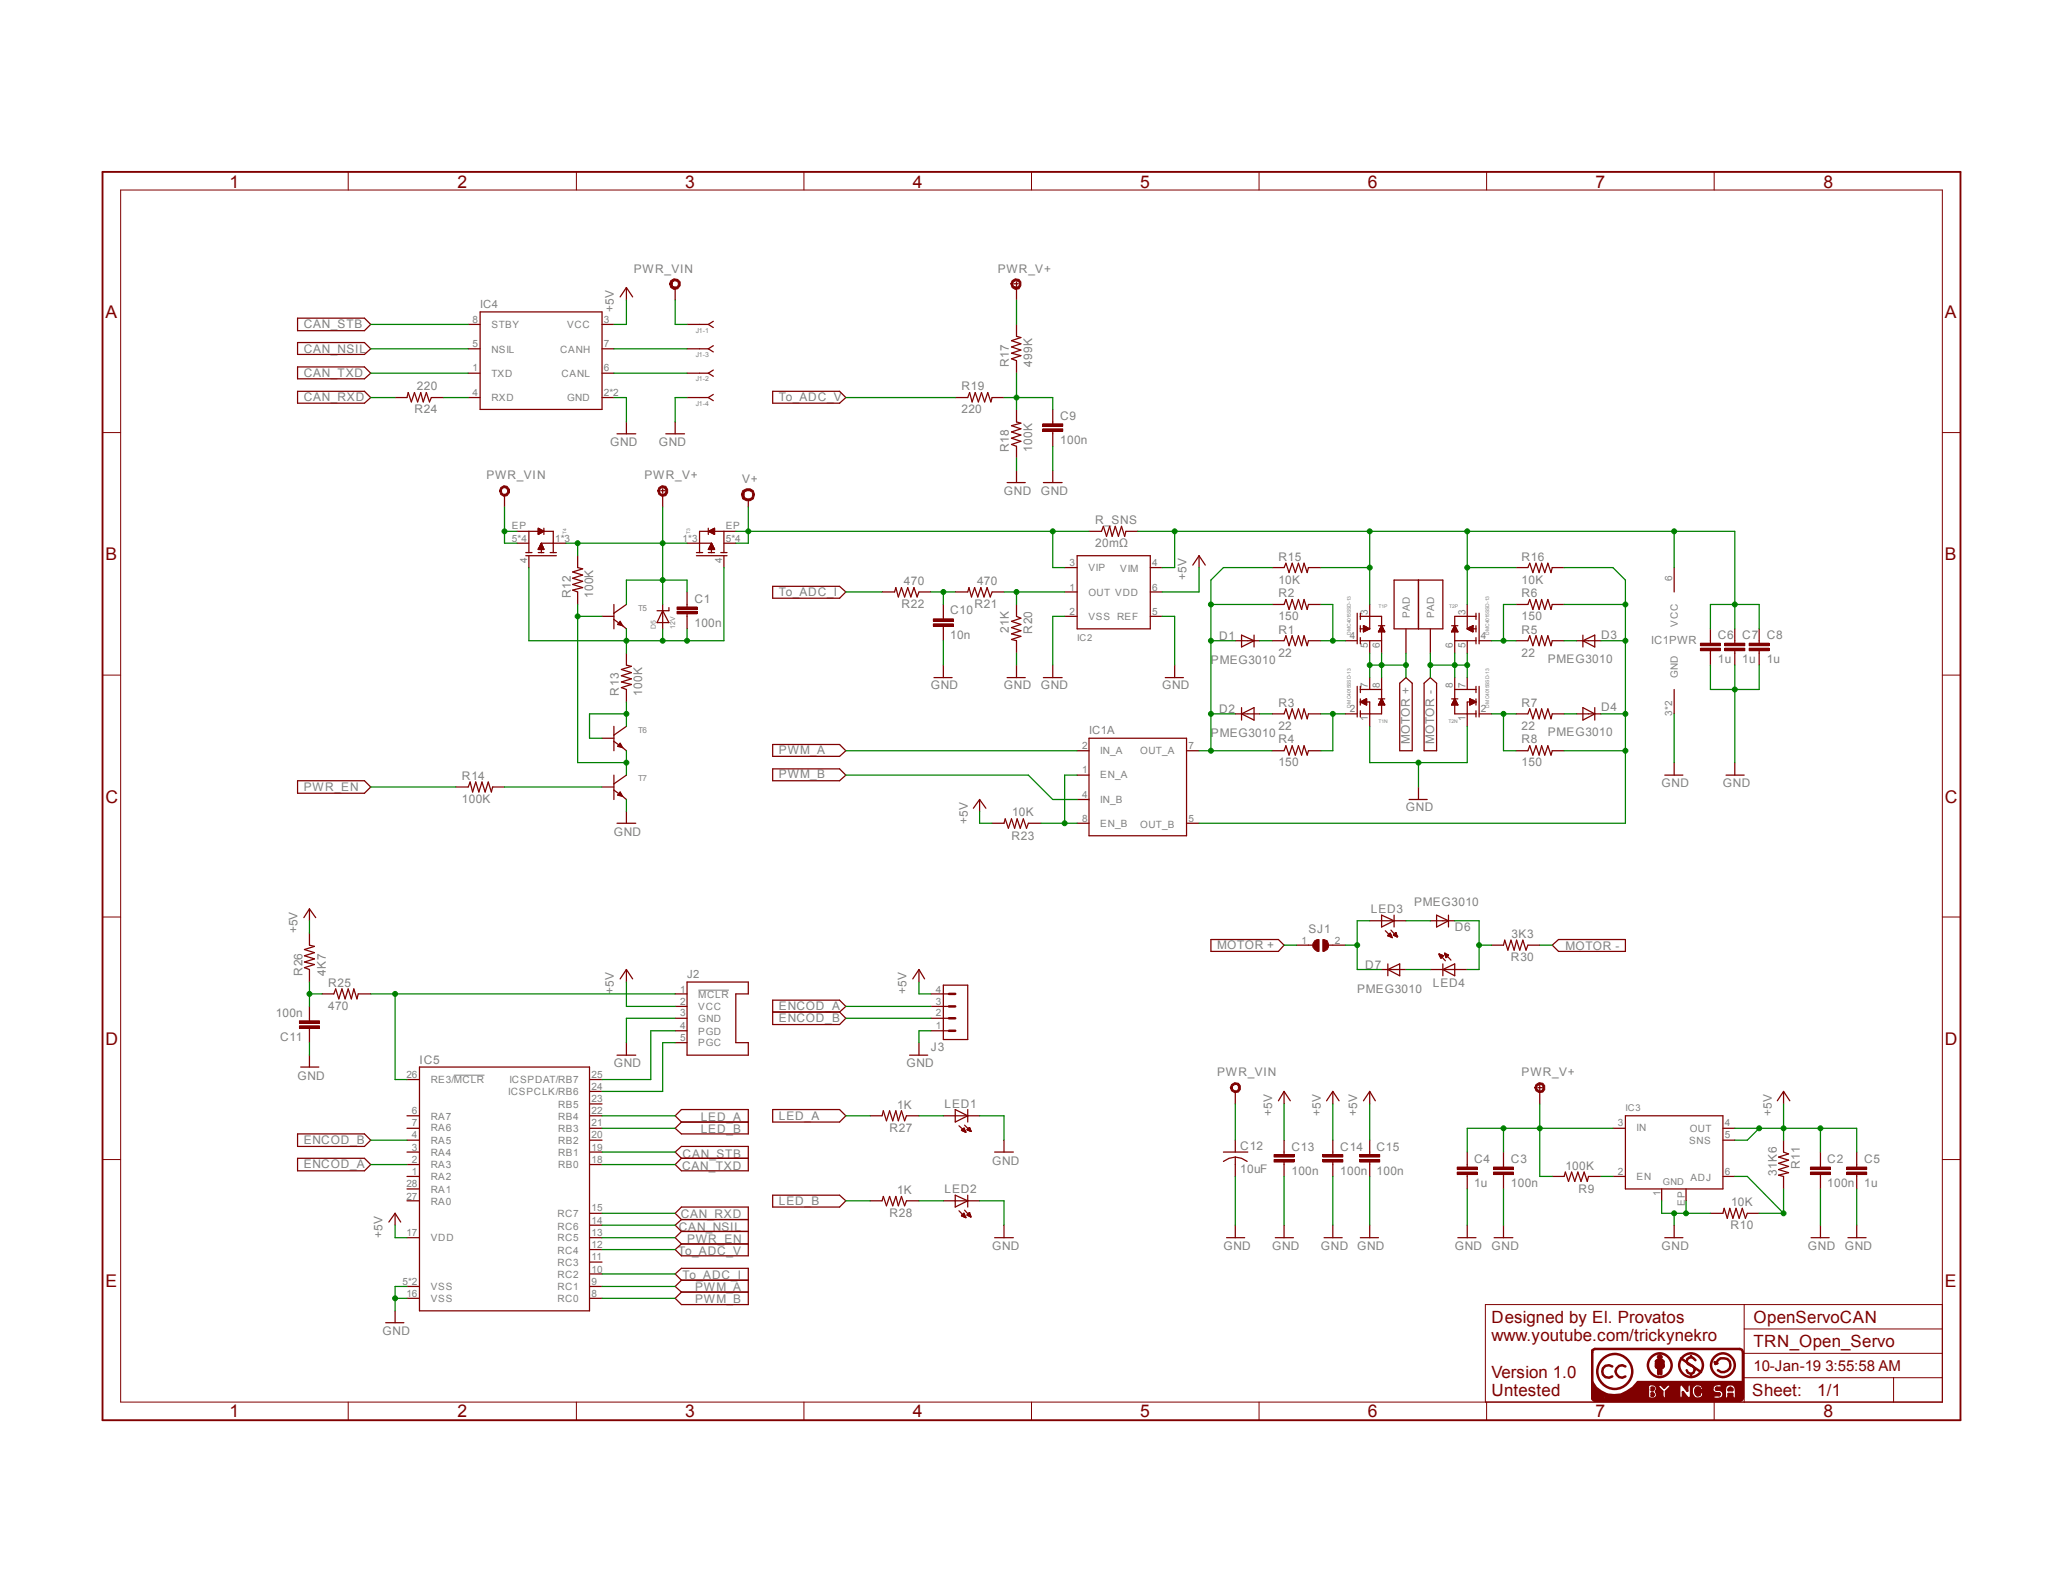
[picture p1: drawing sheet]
<svg xmlns="http://www.w3.org/2000/svg" width="279mm" height="216mm" viewBox="0 0 279 216" stroke-linecap="round" stroke-linejoin="round" font-family="sans-serif">
<defs><g id="words">
<g font-size="2.4" fill="#800000">
<text x="31.1" y="25.4">1</text>
<text x="62" y="25.4">2</text>
<text x="92.8" y="25.4">3</text>
<text x="123.6" y="25.4">4</text>
<text x="154.4" y="25.4">5</text>
<text x="185.3" y="25.4">6</text>
<text x="216.1" y="25.4">7</text>
<text x="247" y="25.4">8</text>
<text x="14.3" y="43">A</text>
<text x="263.4" y="43">A</text>
<text x="14.3" y="75.9">B</text>
<text x="263.4" y="75.9">B</text>
<text x="14.3" y="108.7">C</text>
<text x="263.4" y="108.7">C</text>
<text x="14.3" y="141.5">D</text>
<text x="263.4" y="141.5">D</text>
<text x="14.3" y="174.3">E</text>
<text x="263.4" y="174.3">E</text>
<text x="31.1" y="191.9">1</text>
<text x="62" y="191.9">2</text>
<text x="92.8" y="191.9">3</text>
<text x="123.6" y="191.9">4</text>
<text x="154.4" y="191.9">5</text>
<text x="185.3" y="191.9">6</text>
<text x="216.1" y="191.9">7</text>
<text x="247" y="191.9">8</text>
</g>
<g font-size="2.3" fill="#800000">
<text x="202" y="179.2">Designed by El. Provatos</text>
<text x="237.5" y="179.2">OpenServoCAN</text>
<text x="202" y="181.6">www.youtube.com/trickynekro</text>
<text x="237.5" y="182.5">TRN_Open_Servo</text>
<text x="202" y="186.6">Version 1.0</text>
<text x="202" y="189.1">Untested</text>
<text x="237.3" y="189.1">Sheet:</text>
<text x="246.1" y="189.1">1/1</text>
</g>
<text font-size="2" fill="#800000" x="237.5" y="185.8">10-Jan-19 3:55:58 AM</text>
<g font-size="1.6" fill="#808080">
<text x="85.9" y="36.9">PWR_VIN</text>
<text x="135.1" y="36.9">PWR_V+</text>
<text x="41.1" y="47.8">CAN_NSIL</text>
<text x="41.1" y="44.5">CAN_STB</text>
<text x="83.1" y="42.2" transform="rotate(-90 83.1 42.2)">+5V</text>
<text x="41.1" y="51.1">CAN_TXD</text>
<text x="56.5" y="52.8">220</text>
<text x="130.2" y="52.8">R19</text>
<text x="136.7" y="49.7" transform="rotate(-90 136.7 49.7)">R17</text>
<text x="139.8" y="49.7" transform="rotate(-90 139.8 49.7)">499K</text>
<text x="41.1" y="54.4">CAN_RXD</text>
<text x="56.1" y="56">R24</text>
<text x="105.5" y="54.4">To_ADC_V</text>
<text x="130.2" y="56">220</text>
<text x="143.6" y="56.9">C9</text>
<text x="65.9" y="64.9">PWR_VIN</text>
<text x="82.6" y="60.5">GND</text>
<text x="87.3" y="64.9">PWR_V+</text>
<text x="89.2" y="60.5">GND</text>
<text x="100.5" y="65.4">V+</text>
<text x="136.7" y="61.2" transform="rotate(-90 136.7 61.2)">R18</text>
<text x="139.8" y="61.2" transform="rotate(-90 139.8 61.2)">100K</text>
<text x="143.6" y="60.2">100n</text>
<text x="136" y="67.1">GND</text>
<text x="141" y="67.1">GND</text>
<text x="148.3" y="71">R_SNS</text>
<text x="148.3" y="74.1">20mΩ</text>
<text x="173.1" y="75.9">R15</text>
<text x="206.1" y="75.9">R16</text>
<text x="77.3" y="81" transform="rotate(-90 77.3 81)">R12</text>
<text x="80.3" y="81" transform="rotate(-90 80.3 81)">100K</text>
<text x="94.1" y="81.6">C1</text>
<text x="105.5" y="80.7">To_ADC_I</text>
<text x="122.1" y="82.4">R22</text>
<text x="122.4" y="79.2">470</text>
<text x="128.7" y="83.2">C10</text>
<text x="132" y="82.4">R21</text>
<text x="132.3" y="79.2">470</text>
<text x="160.7" y="78.6" transform="rotate(-90 160.7 78.6)">+5V</text>
<text x="173.1" y="84">150</text>
<text x="173.1" y="79.1">10K</text>
<text x="173.1" y="80.9">R2</text>
<text x="206.1" y="84">150</text>
<text x="206.1" y="79.1">10K</text>
<text x="206.1" y="80.9">R6</text>
<text x="94.1" y="84.9">100n</text>
<text x="128.7" y="86.5">10n</text>
<text x="136.7" y="85.8" transform="rotate(-90 136.7 85.8)">21K</text>
<text x="139.8" y="85.9" transform="rotate(-90 139.8 85.9)">R20</text>
<text x="165.1" y="86.7">D1</text>
<text x="173.1" y="89">22</text>
<text x="173.1" y="85.9">R1</text>
<text x="206.1" y="89">22</text>
<text x="206.1" y="85.9">R5</text>
<text x="209.6" y="89.8">PMEG3010</text>
<text x="216.8" y="86.5">D3</text>
<text x="232.7" y="89.8">1u</text>
<text x="232.7" y="86.5">C6</text>
<text x="236" y="86.5">C7</text>
<text x="236" y="89.8">1u</text>
<text x="239.3" y="89.8">1u</text>
<text x="239.3" y="86.5">C8</text>
<text x="83.8" y="94.2" transform="rotate(-90 83.8 94.2)">R13</text>
<text x="87" y="94.2" transform="rotate(-90 87 94.2)">100K</text>
<text x="126.1" y="93.4">GND</text>
<text x="136" y="93.4">GND</text>
<text x="141" y="93.4">GND</text>
<text x="157.4" y="93.4">GND</text>
<text x="164" y="90">PMEG3010</text>
<text x="173.1" y="95.8">R3</text>
<text x="206.1" y="95.8">R7</text>
<text x="164" y="99.8">PMEG3010</text>
<text x="165.1" y="96.5">D2</text>
<text x="173.1" y="98.9">22</text>
<text x="173.1" y="100.7">R4</text>
<text x="190.9" y="100.8" transform="rotate(-90 190.9 100.8)">MOTOR +</text>
<text x="194.2" y="100.8" transform="rotate(-90 194.2 100.8)">MOTOR -</text>
<text x="206.1" y="98.9">22</text>
<text x="206.1" y="100.7">R8</text>
<text x="209.6" y="99.7">PMEG3010</text>
<text x="216.8" y="96.4">D4</text>
<text x="41.1" y="107.1">PWR_EN</text>
<text x="62.6" y="105.7">R14</text>
<text x="105.5" y="105.4">PWM_B</text>
<text x="105.5" y="102.1">PWM_A</text>
<text x="173.1" y="103.8">150</text>
<text x="206.1" y="103.8">150</text>
<text x="225" y="106.6">GND</text>
<text x="233.3" y="106.6">GND</text>
<text x="62.6" y="108.7">100K</text>
<text x="83.1" y="113.2">GND</text>
<text x="131.1" y="111.6" transform="rotate(-90 131.1 111.6)">+5V</text>
<text x="137" y="113.7">R23</text>
<text x="137.1" y="110.6">10K</text>
<text x="190.4" y="109.9">GND</text>
<text x="185.7" y="123.6">LED3</text>
<text x="191.5" y="122.8">PMEG3010</text>
<text x="40.3" y="126.4" transform="rotate(-90 40.3 126.4)">+5V</text>
<text x="164.8" y="128.5">MOTOR +</text>
<text x="177.2" y="126.4">SJ1</text>
<text x="184.9" y="131.2">D7</text>
<text x="197" y="126.1">D6</text>
<text x="204.6" y="130.2">R30</text>
<text x="204.7" y="127.1">3K3</text>
<text x="212" y="128.7">MOTOR -</text>
<text x="37.3" y="137.8">100n</text>
<text x="41" y="132.2" transform="rotate(-90 41 132.2)">R26</text>
<text x="44.1" y="132.2" transform="rotate(-90 44.1 132.2)">4K7</text>
<text x="44.5" y="136.8">470</text>
<text x="44.5" y="133.7">R25</text>
<text x="83.1" y="134.6" transform="rotate(-90 83.1 134.6)">+5V</text>
<text x="105.5" y="136.8">ENCOD_A</text>
<text x="122.8" y="134.6" transform="rotate(-90 122.8 134.6)">+5V</text>
<text x="183.8" y="134.5">PMEG3010</text>
<text x="194.1" y="133.7">LED4</text>
<text x="37.9" y="141.1">C11</text>
<text x="105.5" y="138.4">ENCOD_B</text>
<text x="126.1" y="142.4">J3</text>
<text x="40.3" y="146.2">GND</text>
<text x="56.8" y="144.1">IC5</text>
<text x="83.1" y="144.5">GND</text>
<text x="122.8" y="144.5">GND</text>
<text x="164.8" y="145.8">PWR_VIN</text>
<text x="206.1" y="145.8">PWR_V+</text>
<text x="41.1" y="154.9">ENCOD_B</text>
<text x="94.9" y="153.5">LED_B</text>
<text x="94.9" y="151.8">LED_A</text>
<text x="105.5" y="151.6">LED_A</text>
<text x="120.5" y="153.3">R27</text>
<text x="121.5" y="150.2">1K</text>
<text x="127.9" y="150">LED1</text>
<text x="168" y="155.7">C12</text>
<text x="172.3" y="151.1" transform="rotate(-90 172.3 151.1)">+5V</text>
<text x="174.9" y="155.9">C13</text>
<text x="178.9" y="151.1" transform="rotate(-90 178.9 151.1)">+5V</text>
<text x="181.5" y="155.9">C14</text>
<text x="183.8" y="151.1" transform="rotate(-90 183.8 151.1)">+5V</text>
<text x="186.4" y="155.9">C15</text>
<text x="239.9" y="151.1" transform="rotate(-90 239.9 151.1)">+5V</text>
<text x="41.1" y="158.2">ENCOD_A</text>
<text x="92.4" y="158.4">CAN_TXD</text>
<text x="92.5" y="156.8">CAN_STB</text>
<text x="121.5" y="161.7">1K</text>
<text x="127.9" y="161.5">LED2</text>
<text x="134.4" y="157.7">GND</text>
<text x="168" y="158.8">10uF</text>
<text x="174.9" y="159.2">100n</text>
<text x="181.5" y="159.2">100n</text>
<text x="186.4" y="159.2">100n</text>
<text x="199.6" y="160.8">1u</text>
<text x="199.6" y="157.5">C4</text>
<text x="204.6" y="160.8">100n</text>
<text x="204.6" y="157.5">C3</text>
<text x="212" y="158.4">100K</text>
<text x="213.8" y="161.5">R9</text>
<text x="240.6" y="159.3" transform="rotate(-90 240.6 159.3)">31K6</text>
<text x="243.8" y="158.3" transform="rotate(-90 243.8 158.3)">R11</text>
<text x="247.5" y="160.8">100n</text>
<text x="247.5" y="157.5">C2</text>
<text x="252.5" y="160.8">1u</text>
<text x="252.5" y="157.5">C5</text>
<text x="51.8" y="167.6" transform="rotate(-90 51.8 167.6)">+5V</text>
<text x="91.9" y="166.7">CAN_NSIL</text>
<text x="92.2" y="165">CAN_RXD</text>
<text x="105.5" y="163.2">LED_B</text>
<text x="120.5" y="164.8">R28</text>
<text x="234.4" y="166.5">R10</text>
<text x="234.4" y="163.4">10K</text>
<text x="91.9" y="170">To_ADC_V</text>
<text x="92.5" y="173.2">To_ADC_I</text>
<text x="93" y="168.3">PWR_EN</text>
<text x="134.4" y="169.2">GND</text>
<text x="165.7" y="169.2">GND</text>
<text x="172.3" y="169.2">GND</text>
<text x="178.9" y="169.2">GND</text>
<text x="183.8" y="169.2">GND</text>
<text x="197" y="169.2">GND</text>
<text x="202" y="169.2">GND</text>
<text x="225" y="169.2">GND</text>
<text x="244.9" y="169.2">GND</text>
<text x="249.9" y="169.2">GND</text>
<text x="94.1" y="174.9">PWM_A</text>
<text x="94.1" y="176.5">PWM_B</text>
<text x="51.8" y="180.8">GND</text>
</g>
<g font-size="1.5" fill="#808080">
<text x="65" y="41.7">IC4</text>
<text x="223.6" y="87.3">IC1PWR</text>
<text x="147.5" y="99.5">IC1A</text>
<text x="93" y="132.4">J2</text>
</g>
<g font-size="1.4" fill="#808080">
<text x="64" y="43.7">8</text>
<text x="64" y="47">5</text>
<text x="66.5" y="44.5">STBY</text>
<text x="66.5" y="47.8">NSIL</text>
<text x="75.9" y="47.8">CANH</text>
<text x="76.8" y="44.5">VCC</text>
<text x="81.8" y="47">7</text>
<text x="81.8" y="43.7">3</text>
<text x="64" y="50.3">1</text>
<text x="64" y="53.6">4</text>
<text x="66.5" y="51.1">TXD</text>
<text x="76" y="51.1">CANL</text>
<text x="81.8" y="53.6">2*2</text>
<text x="81.8" y="50.3">6</text>
<text x="66.5" y="54.4">RXD</text>
<text x="76.8" y="54.4">GND</text>
<text x="69.3" y="71.7">EP</text>
<text x="98.3" y="71.7">EP</text>
<text x="69.3" y="73.4">5*4</text>
<text x="71.4" y="76.3" transform="rotate(-90 71.4 76.3)">4</text>
<text x="75.2" y="73.4">1*3</text>
<text x="92.5" y="73.4">1*3</text>
<text x="97.8" y="76.3" transform="rotate(-90 97.8 76.3)">4</text>
<text x="98.3" y="73.4">5*4</text>
<text x="144.9" y="76.7">3</text>
<text x="147.4" y="77.4">VIP</text>
<text x="151.7" y="77.5">VIM</text>
<text x="156" y="76.7">4</text>
<text x="144.9" y="80">1</text>
<text x="144.9" y="83.3">2</text>
<text x="147.4" y="80.7">OUT VDD</text>
<text x="147.4" y="84">VSS</text>
<text x="151.3" y="84">REF</text>
<text x="156" y="80">6</text>
<text x="156" y="83.3">5</text>
<text x="185.3" y="83.3" transform="rotate(-90 185.3 83.3)">3</text>
<text x="190.9" y="83.7" transform="rotate(-90 190.9 83.7)">PAD</text>
<text x="194.2" y="83.7" transform="rotate(-90 194.2 83.7)">PAD</text>
<text x="198.5" y="83.3" transform="rotate(-90 198.5 83.3)">3</text>
<text x="226.5" y="78.7" transform="rotate(-90 226.5 78.7)">6</text>
<text x="182.8" y="86.6">4</text>
<text x="185.3" y="87.8" transform="rotate(-90 185.3 87.8)">5</text>
<text x="186.9" y="87.8" transform="rotate(-90 186.9 87.8)">6</text>
<text x="196.8" y="87.8" transform="rotate(-90 196.8 87.8)">6</text>
<text x="198.5" y="87.8" transform="rotate(-90 198.5 87.8)">5</text>
<text x="200.6" y="86.6">4</text>
<text x="227.2" y="84.9" transform="rotate(-90 227.2 84.9)">VCC</text>
<text x="185.3" y="93.1" transform="rotate(-90 185.3 93.1)">7</text>
<text x="186.9" y="93.1" transform="rotate(-90 186.9 93.1)">8</text>
<text x="196.8" y="93.1" transform="rotate(-90 196.8 93.1)">8</text>
<text x="198.5" y="93.1" transform="rotate(-90 198.5 93.1)">7</text>
<text x="227.2" y="91.9" transform="rotate(-90 227.2 91.9)">GND</text>
<text x="146.6" y="101.4">2</text>
<text x="161" y="101.4">7</text>
<text x="182.8" y="96.4">2</text>
<text x="185.3" y="97.7" transform="rotate(-90 185.3 97.7)">1</text>
<text x="198.5" y="97.7" transform="rotate(-90 198.5 97.7)">1</text>
<text x="200.6" y="96.4">2</text>
<text x="226.5" y="96.9" transform="rotate(-90 226.5 96.9)">3*2</text>
<text x="146.6" y="104.7">1</text>
<text x="149" y="102.1">IN_A</text>
<text x="149" y="105.4">EN_A</text>
<text x="154.4" y="102.2">OUT_A</text>
<text x="146.6" y="108">4</text>
<text x="146.6" y="111.3">8</text>
<text x="149" y="108.7">IN_B</text>
<text x="149" y="112">EN_B</text>
<text x="154.4" y="112.1">OUT_B</text>
<text x="161" y="111.3">5</text>
<text x="176.3" y="127.8">1</text>
<text x="180.8" y="127.8">2</text>
<text x="92.1" y="134.5">1</text>
<text x="92.1" y="136.1">2</text>
<text x="92.1" y="137.7">3</text>
<text x="94.6" y="135.1">MCLR</text>
<text x="94.6" y="136.8">VCC</text>
<text x="126.7" y="137.7">2</text>
<text x="126.7" y="136.1">3</text>
<text x="126.7" y="134.5">4</text>
<text x="92.1" y="139.4">4</text>
<text x="92.1" y="141">5</text>
<text x="94.6" y="138.4">GND</text>
<text x="94.6" y="140.1">PGD</text>
<text x="94.6" y="141.7">PGC</text>
<text x="126.7" y="139.4">1</text>
<text x="55" y="146">26</text>
<text x="58.3" y="146.6">RE3/MCLR</text>
<text x="68.8" y="148.3">ICSPCLK/RB6</text>
<text x="69" y="146.7">ICSPDAT/RB7</text>
<text x="80.1" y="146">25</text>
<text x="80.1" y="147.6">24</text>
<text x="80.1" y="149.3">23</text>
<text x="55.8" y="150.9">6</text>
<text x="55.8" y="152.6">7</text>
<text x="55.8" y="154.2">4</text>
<text x="55.8" y="155.9">3</text>
<text x="58.3" y="151.6">RA7</text>
<text x="58.3" y="153.2">RA6</text>
<text x="58.3" y="154.9">RA5</text>
<text x="75.6" y="150">RB5</text>
<text x="75.6" y="151.6">RB4</text>
<text x="75.6" y="153.3">RB3</text>
<text x="75.6" y="154.9">RB2</text>
<text x="80.1" y="150.9">22</text>
<text x="80.1" y="152.6">21</text>
<text x="80.1" y="154.2">20</text>
<text x="80.1" y="155.9">19</text>
<text x="219.1" y="152.6">3</text>
<text x="221.7" y="153.2">IN</text>
<text x="228.8" y="154.9">SNS</text>
<text x="228.9" y="153.3">OUT</text>
<text x="233.6" y="152.6">4</text>
<text x="233.6" y="154.2">5</text>
<text x="55" y="160.8">28</text>
<text x="55.8" y="157.5">2</text>
<text x="55.8" y="159.2">1</text>
<text x="58.3" y="156.5">RA4</text>
<text x="58.3" y="158.2">RA3</text>
<text x="58.3" y="159.9">RA2</text>
<text x="58.3" y="161.5">RA1</text>
<text x="75.6" y="156.6">RB1</text>
<text x="75.6" y="158.2">RB0</text>
<text x="80.1" y="157.5">18</text>
<text x="219.1" y="159.2">2</text>
<text x="221.7" y="159.9">EN</text>
<text x="228.9" y="159.9">ADJ</text>
<text x="233.6" y="159.2">6</text>
<text x="55" y="162.5">27</text>
<text x="55" y="167.4">17</text>
<text x="58.3" y="163.2">RA0</text>
<text x="75.5" y="164.8">RC7</text>
<text x="75.5" y="166.5">RC6</text>
<text x="80.1" y="164.1">15</text>
<text x="80.1" y="165.8">14</text>
<text x="80.1" y="167.4">13</text>
<text x="224.9" y="162.1" transform="rotate(-90 224.9 162.1)">1</text>
<text x="228.2" y="163.3" transform="rotate(-90 228.2 163.3)">EP</text>
<text x="54.5" y="174">5*2</text>
<text x="58.3" y="168.1">VDD</text>
<text x="75.5" y="168.1">RC5</text>
<text x="75.5" y="169.8">RC4</text>
<text x="75.5" y="171.5">RC3</text>
<text x="75.5" y="173.1">RC2</text>
<text x="80.1" y="169.1">12</text>
<text x="80.1" y="170.7">11</text>
<text x="80.1" y="172.4">10</text>
<text x="80.1" y="174">9</text>
<text x="55" y="175.7">16</text>
<text x="58.3" y="176.4">VSS</text>
<text x="58.3" y="174.8">VSS</text>
<text x="75.5" y="174.8">RC1</text>
<text x="75.5" y="176.4">RC0</text>
<text x="80.1" y="175.7">8</text>
</g>
<g font-size="1.3" fill="#808080">
<text x="145.9" y="86.8">IC2</text>
<text x="220.1" y="150.5">IC3</text>
<text x="225.2" y="160.4">GND</text>
</g>
<g font-size="1.1" fill="#808080">
<text x="86.4" y="82.7">T5</text>
<text x="86.4" y="99.2">T6</text>
<text x="86.4" y="105.8">T7</text>
</g>
<g font-size=".9" fill="#808080">
<text x="94.2" y="45">J1-1</text>
<text x="94.2" y="51.6">J1-2</text>
<text x="94.2" y="48.3">J1-3</text>
<text x="94.2" y="54.9">J1-4</text>
<text x="88.8" y="85.2" transform="rotate(-90 88.8 85.2)">D5</text>
<text x="91.4" y="85.2" transform="rotate(-90 91.4 85.2)">12V</text>
</g>
<g font-size=".7" fill="#808080">
<text x="76.7" y="72.4" transform="rotate(-90 76.7 72.4)">T4</text>
<text x="93.5" y="72.4" transform="rotate(-90 93.5 72.4)">T3</text>
<text x="186.7" y="82.3">T1P</text>
<text x="196.3" y="82.3">T2P</text>
<text x="183" y="86" transform="rotate(-90 183 86)">DMC4015SSD-13</text>
<text x="201.7" y="86" transform="rotate(-90 201.7 86)">DMC4015SSD-13</text>
<text x="183" y="95.8" transform="rotate(-90 183 95.8)">DMC4015SSD-13</text>
<text x="201.7" y="95.8" transform="rotate(-90 201.7 95.8)">DMC4015SSD-13</text>
<text x="186.7" y="98">T1N</text>
<text x="196.2" y="98">T2N</text>
</g>
</g></defs>
<path d="M94.6 134.1h4.1M61.5 145.6h4.1" fill="none" stroke="#808080" stroke-width=".14"/>
<g fill="none" stroke="#800000" stroke-width=".17">
<path d="M70 72h4.9v2.8M70 73.6h1.6M71.2 75.3h4.2M71.2 74.8h.9M71.6 72v2.8M71.6 75.3v1.6M72.9 74.8h.8M72.9 74.3h.8M72.9 72.3h.2M72.9 72.2h.3M72.9 72.1h.4M72.9 72.1h.6"/>
<path d="M72.9 71.9h.7M72.9 71.8h.5M72.9 71.7h.3M72.9 71.6h.2M72.9 71.5l.8 .5-.8 .4zM73 74.3h.6M73 74.2h.6M73.1 74.1h.5M73.1 74h.4M73.2 73.9h.2M73.2 73.8h.2M73.2 73.7h.2"/>
<path d="M73.2 73.7h.1M73.3 73.6h3.3M73.3 73.6l.4 .8h-.8zM73.3 73.6v1.2M73.7 71.5v.9M74.5 74.8h.9M89.5 66.5h.6M89.7 66.2v.6M93 73.6h3.4M94.3 75.3h4.2M94.3 74.8h.9M95.9 74.8h.9"/>
<path d="M95.9 71.5v.9M95.9 72l.9-.5v.9zM96 74.3h.8M96 74.3h.7M96.1 74.2h.6M96.1 74.1h.5M96.1 72.1h.7M96.1 71.9h.7M96.2 74h.4M96.3 73.9h.2M96.3 73.8h.2M96.3 73.7h.1"/>
<path d="M96.3 71.8h.5M96.4 73.6v1.2M96.4 73.6l.4 .8h-.9zM96.4 73.7h.1M96.4 72.1h.4M96.4 72.2h.4M96.4 71.7h.4M96.6 72.3h.2M96.6 71.6h.2M97.6 74.8h.9M98 72v2.8M98 75.3v1.6"/>
<path d="M98 73.6h1.7M99.7 72h-5v2.8M144.2 76.9h1.7M145.9 75.3h9.9v9.9h-9.9zM147.5 72h1.7l.2-.7 .5 1.3 .4-1.3 .3 1.3 .4-1.3 .5 1.3 .4-1.3 .4 1.3 .2-.6h1.6M155.8 76.9h1.6M162.4 75.3l.8 1.2M162.4 75.3l-.9 1.2M162.4 75.3v1.6M188.8 78.6h6.6v6.6h-6.6zM192.1 78.6v6.6M226.7 76.9v3.3"/>
<path d="M141.3 91.8h2.5M142.6 90.1v1.7M144.2 83.5h1.7M144.2 80.2h1.7M147.5 100h13.2v13.2h-13.2zM155.8 83.5h1.6M155.8 80.2h1.6M157.8 91.8h2.5M159.1 90.1v1.7M167.3 96.7h3.3M167.3 86.8h3.3M168.1 86l1.7 .8-1.7 .8z"/>
<path d="M168.1 96.7l1.7-.9v1.7zM168.1 95.8v1.7M169.8 86v1.6M172.3 96.7h1.6l.3-.7 .4 1.4 .4-1.4 .4 1.4 .5-1.4 .4 1.4 .3-1.4 .4 1.4 .2-.7h1.7M172.3 86.8h1.6l.3-.7 .4 1.4 .4-1.4 .4 1.4 .5-1.4 .4 1.4 .3-1.4 .4 1.4 .2-.7h1.7M172.3 81.9h1.6l.3-.7 .4 1.3 .4-1.3 .4 1.3 .5-1.3 .4 1.3 .3-1.3 .4 1.3 .2-.6h1.7M182.2 96.7h1.6M182.2 86.8h1.6M183.8 83.1v4.1M183.8 93v4.1M184.2 95.1h1.3v3.3M184.2 83.5h2.9v5"/>
<path d="M184.2 83.1v.8M184.2 84.8v.8M184.2 86.4v.8M184.2 93v.8M184.2 94.7v.8M184.2 96.3v.8M184.2 93.4h2.9M184.2 86.8h2.9M184.2 85.2h1.3M184.3 95h.8M184.4 95.2h.7M184.6 94.9h.5"/>
<path d="M184.7 95.2h.4M184.7 94.8h.4M184.7 84.8v.8l.8-.4M184.7 84.8l.8 .4M184.7 85.5h.1M184.7 85.4h.3M184.7 85.3h.5M184.7 85.3h.6M184.7 85.1h.6M184.7 85h.5M184.7 84.9h.4M184.7 84.8h.2"/>
<path d="M184.7 84.8h.1M184.7 95.3h.4M184.8 94.7h.3M184.9 95.4h.2M185 94.7h.1M185.1 94.7v.8l-.9-.4M185.1 94.7l-.9 .4M185.5 81.9v3.3M185.5 86.8v1.7M185.5 91.8v1.6M186.7 95.4h.8M186.7 94.7h.8"/>
<path d="M186.7 85.5h.8M186.7 84.8h.8M186.8 95.3h.7M186.8 85.4h.7M186.9 95.1h.5M186.9 95.2h.6M186.9 95.2h.5M186.9 85.2h.5M186.9 85.3h.6M186.9 85.3h.5M186.9 95h.4M186.9 85.1h.4"/>
<path d="M187 94.9h.3M187 94.8h.2M187 94.7h.2M187 85h.3M187 84.9h.2M187 84.8h.2M187.1 91.8v4.9h-2.9M187.1 94.7l.4 .8h-.8zM187.1 84.8l.4 .8h-.8zM190.4 85.2v3.3M193.7 85.2v3.3M196.6 95.4h.8"/>
<path d="M196.6 94.7h.8M196.6 85.5h.8M196.6 84.8h.8M196.7 95.3h.7M196.7 95.2h.7M196.7 85.4h.7M196.7 85.3h.7M196.8 95.1h.5M196.8 95.2h.5M196.8 85.2h.5M196.8 85.3h.5M196.8 95h.4"/>
<path d="M196.8 85.1h.4M196.9 94.9h.3M196.9 94.8h.2M196.9 94.7h.2M196.9 85h.3M196.9 84.9h.2M196.9 84.8h.2M197 91.8v4.9h2.9M197 93.4h2.9M197 94.7l.4 .8h-.8zM197 86.8h2.9M197 84.8l.4 .8h-.8z"/>
<path d="M198.7 85.2h1.2M198.7 81.9v3.3M198.7 86.8v1.7M198.7 91.8v1.6M198.8 85.1h.7M198.9 85.3h.6M199 85.3h.5M199 85h.5M199.1 95.4h.1M199.1 95.3h.3M199.1 95.2h.5M199.1 95.2h.6"/>
<path d="M199.1 95h.7M199.1 94.9h.5M199.1 94.8h.5M199.1 94.7h.2M199.1 94.7h.1M199.1 84.9h.4M199.1 94.7v.8l.8-.4M199.1 94.7l.8 .4M199.1 85.4h.4M199.3 84.8h.2M199.4 85.5h.2M199.5 84.8h.1"/>
<path d="M199.5 84.8v.8l-.8-.4M199.5 84.8l-.8 .4M199.9 95.1h-1.2v3.3M199.9 83.5h-2.9v5M199.9 83.1v.8M199.9 84.8v.8M199.9 86.4v.8M199.9 93v.8M199.9 94.7v.8M199.9 96.3v.8M200.3 96.7h1.7M200.3 86.8h1.7"/>
<path d="M200.3 83.1v4.1M200.3 93v4.1M205.3 96.7h1.6l.3-.7 .4 1.4 .4-1.4 .4 1.4 .4-1.4 .4 1.4 .4-1.4 .5 1.4 .1-.7h1.6M205.3 86.8h1.6l.3-.7 .4 1.4 .4-1.4 .4 1.4 .4-1.4 .4 1.4 .4-1.4 .5 1.4 .1-.7h1.6M205.3 81.9h1.6l.3-.7 .4 1.3 .4-1.3 .4 1.3 .4-1.3 .4 1.3 .4-1.3 .5 1.3 .1-.6h1.6M213.5 96.7h3.3M213.5 86.8h3.3M214.4 86.8l1.6-.8v1.6zM214.4 86v1.6M214.4 95.8l1.6 .9-1.6 .8zM216 95.8v1.7M226.7 93.4v3.3"/>
<path d="M145.9 101.7h1.6M145.9 105h1.6M145.9 108.3h1.6M145.9 111.5h1.6M160.7 101.7h1.7M160.7 111.5h1.7M172.3 101.7h1.6l.3-.7 .4 1.3 .4-1.3 .4 1.3 .5-1.3 .4 1.3 .3-1.3 .4 1.3 .2-.6h1.7M190.8 108.3h2.5M192.1 106.6v1.7M205.3 101.7h1.6l.3-.7 .4 1.3 .4-1.3 .4 1.3 .4-1.3 .4 1.3 .4-1.3 .5 1.3 .1-.6h1.6M225.5 105h2.4M226.7 103.3v1.7"/>
</g>
<path d="M89.2 66l.5-.2 .5 .1 .2 .4v.4l-.2 .4-.5 .1-.5-.2-.1-.5h.2l.1-.3 .3-.2 .3 .1 .2 .3v.2l-.2 .3-.3 .1-.3-.2-.1-.3h-.2z" fill-rule="evenodd" fill="#800000"/>
<path d="M89.2 66l.5-.2 .5 .1 .2 .4v.4l-.2 .4-.5 .1-.5-.2-.1-.5h.2l.1-.3 .3-.2 .3 .1 .2 .3v.2l-.2 .3-.3 .1-.3-.2-.1-.3h-.2z" fill="none" stroke="#800000" stroke-width=".14"/>
<path d="M89.7 67v1.7" fill="none" stroke="#800000" stroke-width=".17"/>
<path d="M67.8 66l.4-.2 .5 .1 .3 .4v.4l-.3 .4-.5 .1-.4-.2-.2-.5h.3l.1-.3 .2-.2 .4 .1 .1 .3v.2l-.1 .3-.4 .1-.2-.2-.1-.3h-.3z" fill-rule="evenodd" fill="#800000"/>
<path d="M67.8 66l.4-.2 .5 .1 .3 .4v.4l-.3 .4-.5 .1-.4-.2-.2-.5h.3l.1-.3 .2-.2 .4 .1 .1 .3v.2l-.1 .3-.4 .1-.2-.2-.1-.3h-.3z" fill="none" stroke="#800000" stroke-width=".14"/>
<path d="M68.3 67v1.7M101.3 67.7v1" fill="none" stroke="#800000" stroke-width=".17"/>
<path d="M100.6 66.5l.5-.3h.5l.4 .3 .2 .5-.2 .6-.4 .2h-.5l-.5-.2-.2-.6h.4v-.4l.4-.1h.3l.4 .1v.4v.4l-.4 .2h-.3l-.4-.2v-.4h-.4z" fill-rule="evenodd" fill="#800000"/>
<path d="M100.6 66.5l.5-.3h.5l.4 .3 .2 .5-.2 .6-.4 .2h-.5l-.5-.2-.2-.6h.4v-.4l.4-.1h.3l.4 .1v.4v.4l-.4 .2h-.3l-.4-.2v-.4h-.4z" fill="none" stroke="#800000" stroke-width=".14"/>
<g fill="none" stroke="#800000" stroke-width=".17">
<path d="M208.3 147.3h.6M208.5 147v.7M210.2 159.3h1.6l.2-.6 .4 1.3 .5-1.3 .4 1.3 .4-1.3 .4 1.3 .4-1.3 .5 1.3 .1-.7h1.7M218.4 152.8h1.7M218.4 159.3h1.7M220.1 151.1h13.2v9.9h-13.2zM233.3 152.8h1.6M233.3 159.3h1.6M233.3 154.4h1.6M225 161v1.6M225.5 167.6h2.4M226.7 165.9v1.7"/>
<path d="M228.3 161v1.6"/>
</g>
<path d="M208 146.9l.4-.3 .6 .1 .2 .4v.5l-.2 .3-.6 .1-.4-.3-.1-.4h.2l.1-.2 .3-.2h.3l.2 .3v.3l-.2 .2h-.3l-.3-.1-.1-.3h-.2z" fill-rule="evenodd" fill="#800000"/>
<path d="M208 146.9l.4-.3 .6 .1 .2 .4v.5l-.2 .3-.6 .1-.4-.3-.1-.4h.2l.1-.2 .3-.2h.3l.2 .3v.3l-.2 .2h-.3l-.3-.1-.1-.3h-.2z" fill="none" stroke="#800000" stroke-width=".14"/>
<path d="M90.2 58.8h2.5M91.4 57.1v1.7M208.5 147.8v1.7M241.6 154.4v1.6l.6 .3-1.3 .4 1.3 .4-1.3 .5 1.3 .4-1.3 .4 1.3 .4-1.3 .4 .7 .1v1.7M241.6 147.8v1.7M241.6 147.8l.8 1.3M241.6 147.8l-.9 1.3M231.6 164.3h1.7l.2-.6 .4 1.3 .4-1.3 .4 1.3 .4-1.3 .4 1.3 .5-1.3 .4 1.3 .2-.7h1.7" fill="none" stroke="#800000" stroke-width=".17"/>
<path d="M90.8 38l.5-.2h.5l.3 .4v.5l-.3 .4-.5 .1-.5-.3-.1-.5h.3l.1-.2 .3-.2 .3 .1 .2 .2v.3l-.2 .3h-.3l-.3-.1-.1-.4h-.3z" fill-rule="evenodd" fill="#800000"/>
<g fill="none" stroke="#800000" stroke-width=".14">
<path d="M90.8 38l.5-.2h.5l.3 .4v.5l-.3 .4-.5 .1-.5-.3-.1-.5h.3l.1-.2 .3-.2 .3 .1 .2 .2v.3l-.2 .3h-.3l-.3-.1-.1-.4h-.3zM141.2 58.1h2.7v.3h-2.7zM141.2 57.4h2.7v.3h-2.7zM91.7 82.8h2.7v.3h-2.7zM91.7 82.2h2.7v.3h-2.7zM230.3 87.8h2.7v.3h-2.7zM230.3 87.1h2.7v.4h-2.7zM233.6 87.8h2.7v.3h-2.7zM233.6 87.1h2.7v.4h-2.7zM236.9 87.8h2.7v.3h-2.7zM236.9 87.1h2.7v.4h-2.7zM197.4 158.7h2.7v.4h-2.7z"/>
<path d="M197.4 158.1h2.7v.3h-2.7zM202.3 158.7h2.7v.4h-2.7zM202.3 158.1h2.7v.3h-2.7zM245.2 158.7h2.7v.4h-2.7zM245.2 158.1h2.7v.3h-2.7zM250.1 158.7h2.7v.4h-2.7zM250.1 158.1h2.7v.3h-2.7z"/>
</g>
<g fill="none" stroke="#800000" stroke-width=".17">
<path d="M84.8 38.9v1.7M84.8 38.9l.9 1.3M84.8 38.9l-.8 1.3M91.4 38.9v1.7M137.3 38.4h.6M137.7 38.2v.6M63.4 43.9h1.6M63.4 47.2h1.6M63.4 50.5h1.6M63.4 53.8h1.6M65 42.2h16.5v13.3h-16.5zM81.5 43.9h1.6"/>
<path d="M81.5 47.2h1.6M81.5 50.5h1.6M81.5 53.8h1.6M83.6 58.8h2.5M84.8 57.1v1.7M129.4 53.8h1.7l.2-.6 .4 1.2 .4-1.2 .4 1.2 .4-1.2 .4 1.2 .5-1.2 .4 1.2 .2-.6h1.6M137.7 43.9v1.7l.6 .1-1.3 .4 1.3 .5-1.3 .4 1.3 .4-1.3 .4 1.3 .4-1.3 .4 .7 .3v1.6M137.7 55.5v1.6l.6 .2-1.3 .4 1.3 .4-1.3 .4 1.3 .4-1.3 .5 1.3 .4-1.3 .4 .7 .3v1.6M142.6 55.5v2M142.6 58.4v2.1M78.2 75.3v1.6l.7 .1-1.3 .5 1.3 .4-1.3 .4 1.3 .4-1.3 .5 1.3 .4-1.3 .3 .6 .3v1.7M136.4 65.4h2.5"/>
<path d="M137.7 63.8v1.6M141.3 65.4h2.5M142.6 63.8v1.6M172.3 76.9h1.6l.3-.6 .4 1.3 .4-1.3 .4 1.3 .5-1.3 .4 1.3 .3-1.3 .4 1.3 .2-.7h1.7M205.3 76.9h1.6l.3-.6 .4 1.3 .4-1.3 .4 1.3 .4-1.3 .4 1.3 .4-1.3 .5 1.3 .1-.7h1.6M81.5 83.5h1.6M81.5 100h1.6M83.1 81.9v3.3M83.1 98.4v3.3M83.1 83.9l1.2 .9M84 84.2l.3 .6-.6-.2zM84 84.6l-.3-.1 .5 .2"/>
<path d="M84.1 84.5l-.2-.1 .1-.1 .2 .3M84.3 84.8l.5 .4M84.8 81.9l-1.7 1.2M84.8 98.4l-1.7 1.2M84.8 88.5v1.6l.7 .2-1.3 .4 1.3 .4-1.3 .4 1.3 .4-1.3 .5 1.3 .3-1.3 .4 .6 .3v1.7M89.7 81.9v3.3M89.7 82.7l.9 1.6h-1.6zM90.6 82.3v.4h-1.6M93 80.2v2M93 83.1v2.1M231.6 85.2v1.9M231.6 88.1v2"/>
<path d="M234.9 85.2v1.9M234.9 88.1v2M238.3 85.2v1.9M238.3 88.1v2M61.7 106.6h1.7l.3-.7 .3 1.4 .4-1.4 .5 1.4 .4-1.4 .4 1.4 .4-1.4 .4 1.4 .2-.7h1.6M81.5 106.6h1.6M83.1 105v3.3M83.1 100.4l1.2 .9M83.1 107l1.2 .9M83.6 111.5h2.5M84 100.7l.3 .6-.6-.2zM84 101.1l-.2-.2-.1 .1 .5 .2"/>
<path d="M84 107.3l.3 .6-.6-.2zM84 107.7l-.2-.2-.1 .1 .5 .2M84.1 101l-.2-.2h.1l.2 .3M84.1 107.6l-.2-.2h.1l.2 .3M84.3 101.3l.5 .4M84.3 107.9l.5 .4M84.8 105l-1.7 1.2M84.8 109.9v1.6M233.8 105h2.4M234.9 103.3v1.7M198.7 156v2.1M198.7 159.1v1.9"/>
<path d="M203.6 156v2.1M203.6 159.1v1.9M246.5 156v2.1M246.5 159.1v1.9M251.5 156v2.1M251.5 159.1v1.9M197.4 167.6h2.5M198.7 165.9v1.7M202.4 167.6h2.5M203.6 165.9v1.7M245.3 167.6h2.4M246.5 165.9v1.7"/>
<path d="M250.3 167.6h2.4M251.5 165.9v1.7"/>
</g>
<g fill="none" stroke="#800000" stroke-width=".34">
<path d="M141.2 58.3h2.7M141.2 57.6h2.7M91.7 83h2.7M91.7 82.4h2.7M230.3 88h2.7M230.3 87.3h2.7M233.6 88h2.7M233.6 87.3h2.7M236.9 88h2.7M236.9 87.3h2.7M197.4 158.9h2.7M197.4 158.2h2.7"/>
<path d="M202.3 158.9h2.7M202.3 158.2h2.7M245.2 158.9h2.7M245.2 158.2h2.7M250.1 158.9h2.7M250.1 158.2h2.7"/>
</g>
<path d="M137.1 38l.4-.2h.5l.3 .4v.5l-.3 .4-.5 .1-.4-.3-.2-.5h.3v-.2l.4-.2 .5 .3v.3l-.3 .3h-.2l-.4-.1v-.4h-.3z" fill-rule="evenodd" fill="#800000"/>
<path d="M137.1 38l.4-.2h.5l.3 .4v.5l-.3 .4-.5 .1-.4-.3-.2-.5h.3v-.2l.4-.2 .5 .3v.3l-.3 .3h-.2l-.4-.1v-.4h-.3zM126.4 84.5h2.7v.3h-2.7zM126.4 83.8h2.7v.4h-2.7zM40.6 138.3h2.7v.3h-2.7zM40.6 138.9h2.7v.4h-2.7z" fill="none" stroke="#800000" stroke-width=".14"/>
<g fill="none" stroke="#800000" stroke-width=".17">
<path d="M137.7 38.9v1.7M40.3 53h9.1l.8 .8-.8 .8h-9.1zM40.3 43.1h9.1l.8 .8-.8 .9h-9.1zM40.3 46.4h9.1l.8 .8-.8 .8h-9.1zM40.3 49.7h9.1l.8 .8-.8 .8h-9.1zM53.5 53.8h1.6l.2-.6 .4 1.2 .4-1.2 .5 1.2 .4-1.2 .3 1.2 .4-1.2 .5 1.2 .2-.6h1.7M93 43.9h2.9M93 50.5h2.9M93 47.2h2.9M93 53.8h2.9M95.9 43.9l.7 .5M95.9 50.5l.7 .5"/>
<path d="M95.9 47.2l.7 .5M95.9 53.8l.7 .5M96.6 43.5l-.7 .4M96.6 50.1l-.7 .4M96.6 46.8l-.7 .4M96.6 53.4l-.7 .4M104.6 53h9.1l.9 .8-.9 .8h-9.1zM104.6 79.4h9.1l.9 .8-.9 .8h-9.1zM119.5 80.2h1.7l.1-.6 .4 1.3 .4-1.3 .4 1.3 .4-1.3 .5 1.3 .4-1.3 .4 1.3 .3-.7h1.6M126.5 91.8h2.4M127.8 81.9v1.9M127.8 84.8v2"/>
<path d="M127.8 90.1v1.7M129.4 80.2h1.7l.1-.6 .4 1.3 .4-1.3 .4 1.3 .4-1.3 .5 1.3 .4-1.3 .4 1.3 .3-.7h1.6M136.4 91.8h2.5M137.7 81.9v1.6l.6 .2-1.3 .5 1.3 .4-1.3 .4 1.3 .4-1.3 .5 1.3 .3-1.3 .4 .7 .2v1.7M137.7 90.1v1.7M40.3 105.7h9.1l.8 .9-.8 .8h-9.1zM104.6 104.1h9.1l.9 .9-.9 .7h-9.1zM104.6 100.8h9.1l.9 .9-.9 .7h-9.1zM132.7 108.3l.8 1.2M132.7 108.3l-.9 1.2M132.7 108.3v1.6M134.4 111.5h1.6l.1-.6 .5 1.3 .4-1.3 .4 1.3 .4-1.3 .4 1.3 .4-1.3 .4 1.3 .3-.7h1.7"/>
<path d="M41.9 126.4v1.6l.7 .2-1.4 .4 1.4 .4-1.4 .5 1.4 .4-1.4 .4 1.4 .3-1.4 .5 .7 .2v1.7M41.9 123.1v1.6M41.9 136.3v2M41.9 139.3v1.9M41.9 123.1l.9 1.2M41.9 123.1l-.8 1.2M43.6 134.6h1.6l.3-.7 .4 1.4 .4-1.4 .4 1.4 .5-1.4 .4 1.4 .3-1.4 .4 1.4 .2-.7h1.7M84.8 131.3l.9 1.3M84.8 131.3l-.8 1.3M84.8 131.3v1.7M91.4 134.6h1.6M91.4 136.3h1.6"/>
<path d="M91.4 137.9h1.6M91.4 139.6h1.6M93 133h8.3v1.6h-1.6v6.6h1.6v1.7h-8.3zM104.6 135.5h9.1l.9 .8-.9 .8 .9 .8-.9 .9h-9.1zM104.6 137.1h9.1M124.5 131.3v1.7M124.5 131.3l.7 1.3M124.5 131.3l-.9 1.3M126.1 134.6h2.4M126.1 136.3h2.4M126.1 137.9h2.4M126.1 139.6h2.4"/>
<path d="M127.8 133.4h3.3v7.4h-3.3zM40.3 153.6h9.1l.8 .8-.8 .9h-9.1zM40.3 156.9h9.1l.8 .8-.8 .9h-9.1zM40.7 144.5h2.5M41.9 142.9v1.6M55.1 146.2h1.7M55.1 151.1h1.7M55.1 152.8h1.7M55.1 154.4h1.7M55.1 156h1.7M55.1 157.7h1.7M55.1 159.3h1.7"/>
<path d="M56.8 144.5h23v33h-23zM79.8 146.2h1.7M79.8 147.8h1.7M79.8 149.5h1.7M79.8 151.1h1.7M79.8 152.8h1.7M79.8 154.4h1.7M79.8 156h1.7M79.8 157.7h1.7M83.6 142.9h2.5M84.8 141.2v1.7M91.4 141.2h1.6"/>
<path d="M91.4 156l.9-.7h9v3.3h-9l-.9-.9 .9-.8zM92.3 156.9h9M123.2 142.9h2.4M124.5 141.2v1.7M165.7 156h3.3M167.3 156.7l.8 .2 .8 .4M167.3 156.7l-.8 .2-.8 .4M167.3 154.4v1.6M167.3 156.7v2.6M52.2 179.2h2.5M53.5 164.3v1.6M53.5 177.5v1.7"/>
<path d="M53.5 164.3l.8 1.2M53.5 164.3l-.8 1.2M55.1 167.6h1.7M55.1 174.2h1.7M55.1 175.9h1.7M55.1 161h1.7M55.1 162.6h1.7M79.8 164.3h1.7M79.8 165.9h1.7M79.8 167.6h1.7M79.8 169.2h1.7M79.8 170.9h1.7"/>
<path d="M79.8 172.6h1.7M79.8 174.2h1.7M79.8 175.9h1.7M92.3 165.2l-.9-.9 .9-.8h9v6.6h-9l-.9-.9 .9-.7M92.3 173.4l-.9-.8 .9-.8h9v4.9h-9l-.9-.8 .9-.9M92.3 165.2h9M92.3 165.2l-.9 .7 .9 .9M92.3 166.8h9M92.3 166.8l-.9 .8 .9 .9M92.3 168.5h9M92.3 173.4h9M92.3 173.4l-.9 .8 .9 .8"/>
<path d="M92.3 175h9"/>
</g>
<path d="M126.4 84.7h2.7M126.4 84h2.7M40.6 138.4h2.7M40.6 139.1h2.7M128.5 139.6h.9M128.5 137.9h.9M128.5 136.3h.9M128.5 134.6h.9" fill="none" stroke="#800000" stroke-width=".34"/>
<path d="M166.8 146.9l.4-.3 .5 .1 .3 .4v.5l-.3 .3-.5 .1-.4-.3-.2-.4h.3l.1-.2 .2-.2h.4l.1 .3v.3l-.1 .2h-.4l-.2-.1-.1-.3h-.3z" fill-rule="evenodd" fill="#800000"/>
<path d="M166.8 146.9l.4-.3 .5 .1 .3 .4v.5l-.3 .3-.5 .1-.4-.3-.2-.4h.3l.1-.2 .2-.2h.4l.1 .3v.3l-.1 .2h-.4l-.2-.1-.1-.3h-.3zM172.6 157.1h2.7v.3h-2.7zM172.6 156.4h2.7v.3h-2.7zM179.2 157.1h2.7v.3h-2.7zM179.2 156.4h2.7v.3h-2.7z" fill="none" stroke="#800000" stroke-width=".14"/>
<g fill="none" stroke="#800000" stroke-width=".17">
<path d="M189.6 92.5l.8-.7 .9 .7v9.2h-1.7zM192.9 92.5l.8-.7 .9 .7v9.2h-1.7zM164 127.3h9.1l.8 .7-.8 .9h-9.1zM185.5 124.7h4.9M187.1 124l1.7 .7-1.7 .9zM187.1 131.3h3.3M187.6 126.1l1 .9M188 131.3l1.6-.7v1.6zM188 126.7l.6 .3M188 126.7h.5M188 126.7h.4M188 130.6v1.6"/>
<path d="M188.1 126.6h.3M188.1 126.5h.2M188.2 126.8h.3M188.2 126.4h.1M188.3 126.4l-.3 .3M188.3 126.4l.3 .6M188.4 126l.8 .9M188.4 126.9h.1M188.7 126.7h.4M188.7 126.6h.4M188.7 126.7l.5 .2M188.8 124v1.6"/>
<path d="M188.8 126.5h.3M188.9 126.7h.3M188.9 126.4h.2M189 126.3h.1M189.1 126.3l-.4 .4M189.1 126.3l.1 .6M189.1 126.8h.2M193.7 124.7h3.3M193.7 131.3h5M194.6 124l1.6 .7-1.6 .9zM194.9 129.2l.8 .9M194.9 129.4h.4"/>
<path d="M194.9 129.3h.2M194.9 129.2l.6 .3M194.9 129.2l.3 .6 .3-.3M195 129.5h.3M195 129.5h.5M195.1 129.6h.2M195.1 129.7h.1M195.4 131.3l1.6-.7v1.6zM195.4 130.6v1.6M195.7 129.1l.8 .9M195.7 129.1l.5 .3M195.7 129.1l.1 .6 .4-.3"/>
<path d="M195.7 129.3h.4M195.7 129.2h.1M195.7 129.1h.1M195.7 129.5h.4M195.7 129.4h.5M195.8 129.6h.2M195.8 129.5h.2M196.2 124v1.6M202 128h1.6l.2-.7 .4 1.4 .4-1.4 .5 1.4 .3-1.4 .4 1.4 .4-1.4 .5 1.4 .2-.7h1.6M210.2 128l.9-.7h9v1.6h-9zM92.3 150.3h9v3.3h-9l-.9-.8 .9-.8-.9-.9zM92.3 152h9"/>
<path d="M104.6 150.3h9.1l.9 .8-.9 .9h-9.1zM117.9 151.1h1.6l.1-.6 .5 1.3 .4-1.3 .4 1.3 .4-1.3 .4 1.3 .4-1.3 .4 1.3 .3-.7h1.7M127.8 151.1h4.9M129.4 150.3l1.7 .8-1.7 .9zM129.9 152.5l.9 .8M130.2 153.1l.6 .2M130.2 153.1l.4-.3 .2 .5M130.2 153.1h.4M130.3 153.2h.4M130.3 153h.3M130.4 152.9h.2M130.5 153.2h.2"/>
<path d="M130.5 152.8h.1M130.6 152.4l.9 .8M130.6 153.3h.2M131 153.1h.5M131 153h.4M131 153l.5 .2M131.1 150.3v1.7M131.1 152.9h.3M131.1 152.8h.2M131.2 153.2h.3M131.2 152.7h.1M131.3 152.7l-.3 .3"/>
<path d="M131.3 152.7l.2 .5M131.5 153.2h.1M134.7 156h2.5M136 154.4v1.6M167.3 147.8v1.7M173.9 147.8v1.7M173.9 154.4v2M173.9 157.4v1.9M173.9 147.8l.9 1.3M173.9 147.8l-.8 1.3M180.5 147.8v1.7M180.5 154.4v2"/>
<path d="M180.5 157.4v1.9M180.5 147.8l.9 1.3M180.5 147.8l-.8 1.3M104.6 161.9h9.1l.9 .7-.9 .9h-9.1zM117.9 162.6h1.6l.1-.5 .5 1.2 .4-1.2 .4 1.2 .4-1.2 .4 1.2 .4-1.2 .4 1.2 .3-.7h1.7M127.8 162.6h4.9M129.4 161.9l1.7 .7-1.7 .9zM129.9 164l.9 .9M130.2 164.7l.6 .2M130.2 164.7h.4M130.2 164.6h.4M130.3 164.5h.3"/>
<path d="M130.4 164.8h.3M130.5 164.4h.1M130.5 164.3h.1M130.6 164.3l-.4 .4M130.6 164.3l.2 .6M130.6 164.8h.2M130.6 163.9l.9 .9M131 164.6h.4M131 164.5h.4M131 164.6l.5 .2M131.1 161.9v1.6M131.1 164.4h.2"/>
<path d="M131.1 164.7h.4M131.1 164.3h.2M131.2 164.3h.1M131.3 164.8h.2M131.3 164.3l-.3 .3M131.3 164.3l.2 .5M134.7 167.6h2.5M136 165.9v1.7M166.1 167.6h2.5M167.3 165.9v1.7M172.7 167.6h2.5M173.9 165.9v1.7"/>
<path d="M179.3 167.6h2.5M180.5 165.9v1.7"/>
</g>
<path d="M172.6 157.2h2.7M172.6 156.5h2.7M179.2 157.2h2.7M179.2 156.5h2.7" fill="none" stroke="#800000" stroke-width=".34"/>
<path d="M179.2 127.3l.5 .1a.87 .87 0 0 1 .2 .9 .87 .87 0 0 1-.7 .6z" fill-rule="evenodd" fill="#800000"/>
<path d="M179.2 127.3l.5 .1a.87 .87 0 0 1 .2 .9 .87 .87 0 0 1-.7 .6z" fill="none" stroke="#800000" stroke-width=".14"/>
<path d="M178.1 127.4l.3-.1h.2v1.6a.85 .85 0 0 1-.7-.6 .85 .85 0 0 1 .2-.9z" fill-rule="evenodd" fill="#800000"/>
<g fill="none" stroke="#800000" stroke-width=".14">
<path d="M16.3 25.7h246.8v164.2h-246.8zM47.2 23.3v2.4M78.1 23.3v2.4M108.9 23.3v2.4M139.7 23.3v2.4M170.5 23.3v2.4M201.3 23.3v2.4M232.2 23.3v2.4M13.9 58.6h2.4M263.1 58.6h2.4M13.9 91.4h2.4M263.1 91.4h2.4"/>
<path d="M13.9 124.2h2.4M178.1 127.4l.3-.1h.2v1.6a.85 .85 0 0 1-.7-.6 .85 .85 0 0 1 .2-.9zM263.1 124.2h2.4M13.9 157.1h2.4M184.1 157.1h2.8v.3h-2.8zM184.1 156.4h2.8v.3h-2.8zM263.1 157.1h2.4M236.2 176.7v13.2M263.1 176.7h-61.9v13.2M47.2 189.9v2.5M78.1 189.9v2.5M108.9 189.9v2.5"/>
<path d="M139.7 189.9v2.5M170.5 189.9v2.5M201.3 189.9v2.5M232.2 189.9v2.5M236.2 186.6h26.9M236.2 183.3h26.9M236.2 180h26.9M256.5 186.6v3.3"/>
</g>
<path d="M175.6 128h2.2M179.9 128h2.3M185.5 147.8v1.7M185.5 154.4v2M185.5 157.4v1.9M185.5 147.8l.8 1.3M185.5 147.8l-.8 1.3M184.2 167.6h2.5M185.5 165.9v1.7" fill="none" stroke="#800000" stroke-width=".17"/>
<g fill="none" stroke="#800000" stroke-width=".34">
<path d="M184.1 157.2h2.8M184.1 156.5h2.8M215.6 182.9l.4-.2h19.6l.3 .1 .2 .3v6.2l-.2 .4h-.3h-19.6l-.4-.2zM215.6 187.2a3.3 3.3 0 0 0 4.8 1.3l.7-.5 .7-.8h14.3M215.8 187.8l-.1-.1v1.7l.1 .1h.1v-1.5l.3 .1-.1 .1v1.4h.2v-1.3l.3 .3M216.6 188.6v1h.2v-.9M216.6 188.6h.1M216.8 188.8h.2v.8h.2v-.7M217.2 189h.2v.6h.3v-.5M217.7 189.1h.2v.5h.2v-.5h.3v.5h.2v-.5h.3v.5h.1v-.5h.3v.6M218.4 185.1l-.5-.2-.5 .1a.87 .87 0 0 0-.4 1 .87 .87 0 0 0 .9 .6l.5-.2M219.6 189v.3"/>
<path d="M220.1 185.1a.85 .85 0 0 0-1.1 .1 .85 .85 0 0 0 0 1.1 .85 .85 0 0 0 1.1 .1M220.3 188.7h-.1v.8h-.2v-.6h-.2v.7h-.3v-.5h.1M220.4 188.6v1h.2v-1.2h.2v1.3h.1M221.1 188.1v1.6M221.4 187.9h-.1v1.7M221.6 187.6v2M222.1 187.4v2.2M222.2 187.4v2.2M222.5 187.5v2.2M222.8 187.5v2.1M223 187.5v2.2M223.2 189.2l.2 .3h.1"/>
<path d="M223.2 187.5v2.2M223.4 187.5h12.4M223.4 187.5l-.2 .2M223.7 188.7h.2l.1 .2-.1 .2h-.2zM223.7 188h.3l-.1 .3h-.2zM223.8 187.5h.3l.3 .3 .1 .3-.2 .4 .2 .3v.3l-.3 .3-.3 .1M223.8 188h.1v.2M223.9 188.8v.2M224.3 185.1l.1 .2h.8l.1-.2M224.3 184.4l.2-.2h.6l.2 .2v.7M224.3 184.4v.7M224.3 185.1h1"/>
<path d="M224.3 184.9h1M224.3 184.7h.8M224.3 184.4h.8M224.4 187.6h.1M224.5 184.6h.6M224.5 189.3v-.9l.3 .2h-.1v.7l.3 .1M224.6 188.1l.4 .5v.8M225 187.5a.3 .3 0 0 0-.5 .3l.6 .7v.8l.5 .2v-.3M225 189.4v.1M225 187.6l.4 .4 .4-.5a.31 .31 0 0 1 .4 .1 .31 .31 0 0 1 0 .4M225.2 187.6l.2 .1 .2-.1M225.8 189.4v-.9l.2-.1v.9l.1 .1"/>
<path d="M225.8 188.6h.1M226.1 189.4l.1 .1M226.2 187.9l-.6 .6v.6M226.7 187.8l-.2-.1 .1 .3v1.4l-.3-.1v-1.3l-.2 .2v1.2M227.2 187.5v2.1M227.2 187.6h-.2v1.8l-.3-.1v-1.6M227.4 189.2l.2 .3h.2l.1-.3M227.4 187.5v1.9M227.7 184l2.7 1.8M228.1 188.9v.2l.2 .2h-.2l.1 .1M228.2 187.6l.1 .3M228.3 187.5v.5"/>
<path d="M228.5 187.6v.8l-.7-.9h-.2l-.2 .2M228.5 187.7l.2-.2h.3v.2M229 189.1v.2l-.1 .2-.4-.2-.6-.7v.8M229 183.6v.2M229 186.1v.2M229 187.6v1.7M229.3 187.5h-.1v.2M229.3 189.2h-.1v.2M229.6 184.2l-.5-.4-.6 .3-.1 .4 .2 .2 .6 .3 .2 .3 .1 .2-.1 .4-.4 .2-.4-.2-.2-.3M229.6 188.2a.53 .53 0 0 0 .4 .8l.2-.1v-.3h.5l-.1 .5-.6 .4M229.7 188.2l.1-.2h.3l.1 .4M230 187.5a.95 .95 0 0 0-.9 .5v.7l.2 .4 .2 .3 .5 .1"/>
<path d="M230 188l-.3 .4 .2 .3h.1v-.2h-.1l.1-.2 .1 .2 .3-.1 .3 .1M230.2 187.5a.82 .82 0 0 1 .5 .8h-.5M230.7 187.5v.2M230.7 189.2v.3M230.8 187.5v2M232.1 188.8v-.1h-.2v.6h-.1v-1.7h-.2v1.7h-.3v-1.7h-.2v1.9M232.2 184.5l.4 .2h-.3zM232.4 184.7l.3-.5a.98 .98 0 0 1 1.3-.1 .98 .98 0 0 1 .3 1.2 1.06 1.06 0 0 1-1.6 .3M232.6 187.5a.66 .66 0 0 0-.7 .7 .66 .66 0 0 0 .9 .5l.1 .1-.1 .2h-.7l-.2 .3 .3 .2M232.6 188h-.2v.2a.77 .77 0 0 1 1 .9l-.2 .3-.4 .1M233 187.5h.2l.1 .4-.1 .1h-.5M233.6 189.4v-1.2a.76 .76 0 0 1 .8-.7 .76 .76 0 0 1 .7 .8v1.2"/>
<path d="M233.6 189.2v.2l.3 .1 .2-.3v-.4h.5v.6l.2 .1 .3-.1v-.2M233.7 187.6l-.3 .2v.4l-.3-.1 .2 .3h.2v.9h-.1l.1 .1M234.1 188.1l.3-.1 .2 .1v.2h-.5zM234.2 188.1h.3v.1M234.3 189.3v-.2h.2v.3h-.1M234.9 187.6h1M235.1 189.4h.1M235.1 187.7l.2 .2v1.4M235.3 189.3l.1 .1M235.5 187.8v1.5h-.2M235.5 187.8v.1M235.9 187.6v1.6l-.1 .1h-.2v-1.5h-.1"/>
<path d="M235.9 187.6l.1 .1M236 187.4h-14.2v2.3M236 189.4v.1h-12.7"/>
<circle cx="218.7" cy="185.8" r="2.36"/>
<circle cx="224.8" cy="184.9" r="1.6"/>
<circle cx="229" cy="184.9" r="1.6"/>
<circle cx="233.4" cy="184.9" r="1.6"/>
</g>
<path d="M13.9 23.3h251.6v169.1h-251.6z" fill="none" stroke="#800000" stroke-width=".25"/>
<path d="M224.6 185.3v.8M225 185.3v.8" fill="none" stroke="#800000" stroke-width=".42"/>
<circle cx="224.8" cy="183.8" r=".33" fill="#800000"/>
<circle cx="224.8" cy="183.8" r=".33" fill="none" stroke="#800000" stroke-width=".14"/>
<path d="M185.5 88.5v3.3M185.5 90.1h1.6" fill="none" stroke="#008000" stroke-width=".17"/>
<circle cx="185.5" cy="90.1" r=".33" fill="#008000"/>
<circle cx="185.5" cy="90.1" r=".33" fill="none" stroke="#008000" stroke-width=".14"/>
<path d="M187.1 90.1v1.7" fill="none" stroke="#008000" stroke-width=".17"/>
<circle cx="187.1" cy="90.1" r=".33" fill="#008000"/>
<circle cx="187.1" cy="90.1" r=".33" fill="none" stroke="#008000" stroke-width=".14"/>
<path d="M187.1 88.5v1.6h3.3M190.4 88.5v3.3" fill="none" stroke="#008000" stroke-width=".17"/>
<circle cx="190.4" cy="90.1" r=".33" fill="#008000"/>
<circle cx="190.4" cy="90.1" r=".33" fill="none" stroke="#008000" stroke-width=".14"/>
<path d="M197 88.5v3.3M197 90.1h1.7M198.7 88.5v3.3M173.9 128h1.7" fill="none" stroke="#008000" stroke-width=".17"/>
<circle cx="197" cy="90.1" r=".33" fill="#008000"/>
<circle cx="197" cy="90.1" r=".33" fill="none" stroke="#008000" stroke-width=".14"/>
<circle cx="198.7" cy="90.1" r=".33" fill="#008000"/>
<circle cx="198.7" cy="90.1" r=".33" fill="none" stroke="#008000" stroke-width=".14"/>
<path d="M193.7 88.5v3.3M193.7 90.1h3.3" fill="none" stroke="#008000" stroke-width=".17"/>
<circle cx="193.7" cy="90.1" r=".33" fill="#008000"/>
<circle cx="193.7" cy="90.1" r=".33" fill="none" stroke="#008000" stroke-width=".14"/>
<path d="M170.6 86.8h1.7M178.9 86.8h3.3M178.9 81.9h1.6v4.9M208.5 128h1.7" fill="none" stroke="#008000" stroke-width=".17"/>
<circle cx="180.5" cy="86.8" r=".33" fill="#008000"/>
<circle cx="180.5" cy="86.8" r=".33" fill="none" stroke="#008000" stroke-width=".14"/>
<path d="M178.9 96.7h3.3M180.5 96.7v5h-1.6" fill="none" stroke="#008000" stroke-width=".17"/>
<circle cx="180.5" cy="96.7" r=".33" fill="#008000"/>
<circle cx="180.5" cy="96.7" r=".33" fill="none" stroke="#008000" stroke-width=".14"/>
<path d="M170.6 96.7h1.7M202 86.8h3.3M205.3 81.9h-1.7v4.9M211.8 86.8h1.7" fill="none" stroke="#008000" stroke-width=".17"/>
<circle cx="203.6" cy="86.8" r=".33" fill="#008000"/>
<circle cx="203.6" cy="86.8" r=".33" fill="none" stroke="#008000" stroke-width=".14"/>
<path d="M202 96.7h3.3M203.6 96.7v5h1.7" fill="none" stroke="#008000" stroke-width=".17"/>
<circle cx="203.6" cy="96.7" r=".33" fill="#008000"/>
<circle cx="203.6" cy="96.7" r=".33" fill="none" stroke="#008000" stroke-width=".14"/>
<path d="M185.5 98.4v4.9h13.2v-4.9M211.8 96.7h1.7M192.1 103.3v3.3" fill="none" stroke="#008000" stroke-width=".17"/>
<circle cx="192.1" cy="103.3" r=".33" fill="#008000"/>
<circle cx="192.1" cy="103.3" r=".33" fill="none" stroke="#008000" stroke-width=".14"/>
<path d="M144.2 83.5h-1.6v6.6M157.4 83.5h1.7v6.6M226.7 96.7v6.6M225 162.6v1.7h3.3v-1.7M226.7 164.3v1.6" fill="none" stroke="#008000" stroke-width=".17"/>
<circle cx="226.7" cy="164.3" r=".33" fill="#008000"/>
<circle cx="226.7" cy="164.3" r=".33" fill="none" stroke="#008000" stroke-width=".14"/>
<path d="M228.3 164.3h3.3" fill="none" stroke="#008000" stroke-width=".17"/>
<circle cx="228.4" cy="164.3" r=".33" fill="#008000"/>
<circle cx="228.4" cy="164.3" r=".33" fill="none" stroke="#008000" stroke-width=".14"/>
<path d="M93 53.8h-1.6v3.3M231.6 90.1v3.3h6.7v-3.3M234.9 90.1v13.2M84.8 108.3v1.6M198.7 161v4.9M203.6 161v4.9M246.5 161v4.9M251.5 161v4.9" fill="none" stroke="#008000" stroke-width=".17"/>
<circle cx="235" cy="93.4" r=".33" fill="#008000"/>
<circle cx="235" cy="93.4" r=".33" fill="none" stroke="#008000" stroke-width=".14"/>
<path d="M83.1 53.8h1.7v3.3M137.7 62.1v1.7M142.6 60.5v3.3M53.5 175.9h1.6M55.1 174.2h-1.6v3.3" fill="none" stroke="#008000" stroke-width=".17"/>
<circle cx="53.5" cy="175.9" r=".33" fill="#008000"/>
<circle cx="53.5" cy="175.9" r=".33" fill="none" stroke="#008000" stroke-width=".14"/>
<path d="M154.1 72h5v4.9h-1.7M127.8 86.8v3.3M137.7 88.5v1.6M91.4 137.9h-6.6v3.3M126.1 139.6h-1.6v1.6M41.9 141.2v1.7M132.7 151.1h3.3v3.3M167.3 159.3v6.6M173.9 159.3v6.6M180.5 159.3v6.6M185.5 159.3v6.6M132.7 162.6h3.3v3.3" fill="none" stroke="#008000" stroke-width=".17"/>
<circle cx="159.1" cy="72" r=".33" fill="#008000"/>
<circle cx="159.1" cy="72" r=".33" fill="none" stroke="#008000" stroke-width=".14"/>
<path d="M159.1 72h39.6v4.9" fill="none" stroke="#008000" stroke-width=".17"/>
<circle cx="185.5" cy="72" r=".33" fill="#008000"/>
<circle cx="185.5" cy="72" r=".33" fill="none" stroke="#008000" stroke-width=".14"/>
<path d="M185.5 72v9.9M198.7 76.9v5M198.7 72h28v4.9" fill="none" stroke="#008000" stroke-width=".17"/>
<circle cx="198.7" cy="72" r=".33" fill="#008000"/>
<circle cx="198.7" cy="72" r=".33" fill="none" stroke="#008000" stroke-width=".14"/>
<path d="M226.7 72h8.2M231.6 85.2v-3.3h6.7v3.3M234.9 81.9v3.3" fill="none" stroke="#008000" stroke-width=".17"/>
<circle cx="235" cy="81.9" r=".33" fill="#008000"/>
<circle cx="235" cy="81.9" r=".33" fill="none" stroke="#008000" stroke-width=".14"/>
<path d="M234.9 72v9.9" fill="none" stroke="#008000" stroke-width=".17"/>
<circle cx="226.7" cy="72" r=".33" fill="#008000"/>
<circle cx="226.7" cy="72" r=".33" fill="none" stroke="#008000" stroke-width=".14"/>
<path d="M178.9 76.9h6.6M198.7 76.9h6.6" fill="none" stroke="#008000" stroke-width=".17"/>
<circle cx="198.7" cy="76.9" r=".33" fill="#008000"/>
<circle cx="198.7" cy="76.9" r=".33" fill="none" stroke="#008000" stroke-width=".14"/>
<circle cx="185.5" cy="76.9" r=".33" fill="#008000"/>
<circle cx="185.5" cy="76.9" r=".33" fill="none" stroke="#008000" stroke-width=".14"/>
<path d="M162.4 76.9v3.3h-5M234.9 152.8h3.4l-1.7 1.6h-1.7" fill="none" stroke="#008000" stroke-width=".17"/>
<circle cx="238.3" cy="152.8" r=".33" fill="#008000"/>
<circle cx="238.3" cy="152.8" r=".33" fill="none" stroke="#008000" stroke-width=".14"/>
<path d="M238.3 152.8h3.3M241.6 149.5v4.9" fill="none" stroke="#008000" stroke-width=".17"/>
<circle cx="241.6" cy="152.8" r=".33" fill="#008000"/>
<circle cx="241.6" cy="152.8" r=".33" fill="none" stroke="#008000" stroke-width=".14"/>
<path d="M241.6 152.8h9.9v3.2M246.5 152.8v3.2" fill="none" stroke="#008000" stroke-width=".17"/>
<circle cx="246.6" cy="152.8" r=".33" fill="#008000"/>
<circle cx="246.6" cy="152.8" r=".33" fill="none" stroke="#008000" stroke-width=".14"/>
<g fill="none" stroke="#008000" stroke-width=".17">
<path d="M84.8 40.6v3.3h-1.7M164 96.7h3.3M164 86.8h3.3M172.3 81.9h-8.3v19.8M132.7 109.9v1.6h1.7M162.4 101.7h9.9M41.9 124.7v1.7M84.8 133v3.3h6.6M124.5 133v1.6h1.6M173.9 149.5v4.9M180.5 149.5v4.9M185.5 149.5v4.9"/>
<path d="M53.5 165.9v1.7h1.6"/>
</g>
<circle cx="164" cy="86.8" r=".33" fill="#008000"/>
<circle cx="164" cy="86.8" r=".33" fill="none" stroke="#008000" stroke-width=".14"/>
<circle cx="164" cy="96.7" r=".33" fill="#008000"/>
<circle cx="164" cy="96.7" r=".33" fill="none" stroke="#008000" stroke-width=".14"/>
<circle cx="164" cy="101.7" r=".33" fill="#008000"/>
<circle cx="164" cy="101.7" r=".33" fill="none" stroke="#008000" stroke-width=".14"/>
<path d="M172.3 76.9h-6.6l-1.7 1.7v3.3" fill="none" stroke="#008000" stroke-width=".17"/>
<circle cx="164" cy="81.9" r=".33" fill="#008000"/>
<circle cx="164" cy="81.9" r=".33" fill="none" stroke="#008000" stroke-width=".14"/>
<path d="M211.8 81.9h8.3v29.6h-57.7M216.8 86.8h3.3M216.8 96.7h3.3M211.8 101.7h8.3" fill="none" stroke="#008000" stroke-width=".17"/>
<circle cx="220.1" cy="101.7" r=".33" fill="#008000"/>
<circle cx="220.1" cy="101.7" r=".33" fill="none" stroke="#008000" stroke-width=".14"/>
<circle cx="220.1" cy="96.7" r=".33" fill="#008000"/>
<circle cx="220.1" cy="96.7" r=".33" fill="none" stroke="#008000" stroke-width=".14"/>
<circle cx="220.1" cy="86.8" r=".33" fill="#008000"/>
<circle cx="220.1" cy="86.8" r=".33" fill="none" stroke="#008000" stroke-width=".14"/>
<path d="M211.8 76.9h6.6l1.7 1.7v3.3" fill="none" stroke="#008000" stroke-width=".17"/>
<circle cx="220.1" cy="81.9" r=".33" fill="#008000"/>
<circle cx="220.1" cy="81.9" r=".33" fill="none" stroke="#008000" stroke-width=".14"/>
<path d="M71.6 76.9v9.9h26.4v-9.9M84.8 85.2v1.6M89.7 85.2v1.6M93 85.2v1.6" fill="none" stroke="#008000" stroke-width=".17"/>
<circle cx="84.8" cy="86.8" r=".33" fill="#008000"/>
<circle cx="84.8" cy="86.8" r=".33" fill="none" stroke="#008000" stroke-width=".14"/>
<circle cx="89.8" cy="86.8" r=".33" fill="#008000"/>
<circle cx="89.8" cy="86.8" r=".33" fill="none" stroke="#008000" stroke-width=".14"/>
<circle cx="93.1" cy="86.8" r=".33" fill="#008000"/>
<circle cx="93.1" cy="86.8" r=".33" fill="none" stroke="#008000" stroke-width=".14"/>
<path d="M68.3 68.7v4.9h1.7M68.3 72h1.7M84.8 86.8v1.7" fill="none" stroke="#008000" stroke-width=".17"/>
<circle cx="68.3" cy="72" r=".33" fill="#008000"/>
<circle cx="68.3" cy="72" r=".33" fill="none" stroke="#008000" stroke-width=".14"/>
<path d="M91.4 40.6v3.3h1.6M76.6 73.6h16.4M89.7 68.7v4.9M167.3 149.5v4.9" fill="none" stroke="#008000" stroke-width=".17"/>
<circle cx="89.8" cy="73.6" r=".33" fill="#008000"/>
<circle cx="89.8" cy="73.6" r=".33" fill="none" stroke="#008000" stroke-width=".14"/>
<path d="M78.2 73.6v1.7M89.7 73.6v8.3M93 80.2v-1.6h-8.2v3.3" fill="none" stroke="#008000" stroke-width=".17"/>
<circle cx="78.2" cy="73.6" r=".33" fill="#008000"/>
<circle cx="78.2" cy="73.6" r=".33" fill="none" stroke="#008000" stroke-width=".14"/>
<circle cx="89.8" cy="78.6" r=".33" fill="#008000"/>
<circle cx="89.8" cy="78.6" r=".33" fill="none" stroke="#008000" stroke-width=".14"/>
<path d="M208.5 149.5v9.8h1.7M208.5 152.8h9.9" fill="none" stroke="#008000" stroke-width=".17"/>
<circle cx="208.5" cy="152.8" r=".33" fill="#008000"/>
<circle cx="208.5" cy="152.8" r=".33" fill="none" stroke="#008000" stroke-width=".14"/>
<path d="M203.6 152.8v3.2M208.5 152.8h-9.8v3.2" fill="none" stroke="#008000" stroke-width=".17"/>
<circle cx="203.6" cy="152.8" r=".33" fill="#008000"/>
<circle cx="203.6" cy="152.8" r=".33" fill="none" stroke="#008000" stroke-width=".14"/>
<path d="M137.7 40.6v3.3M99.7 72h47.8M101.3 72v1.6h-1.6M142.6 72v4.9h1.6" fill="none" stroke="#008000" stroke-width=".17"/>
<circle cx="142.6" cy="72" r=".33" fill="#008000"/>
<circle cx="142.6" cy="72" r=".33" fill="none" stroke="#008000" stroke-width=".14"/>
<path d="M101.3 68.7v3.3" fill="none" stroke="#008000" stroke-width=".17"/>
<circle cx="101.4" cy="72" r=".33" fill="#008000"/>
<circle cx="101.4" cy="72" r=".33" fill="none" stroke="#008000" stroke-width=".14"/>
<path d="M216.8 159.3h1.6M234.9 159.3h1.7l5 5M238.3 164.3h3.3M241.6 161v3.3" fill="none" stroke="#008000" stroke-width=".17"/>
<circle cx="241.6" cy="164.3" r=".33" fill="#008000"/>
<circle cx="241.6" cy="164.3" r=".33" fill="none" stroke="#008000" stroke-width=".14"/>
<path d="M78.2 83.5h3.3M78.2 81.9v21.4h6.6M84.8 101.7v3.3" fill="none" stroke="#008000" stroke-width=".17"/>
<circle cx="84.8" cy="103.3" r=".33" fill="#008000"/>
<circle cx="84.8" cy="103.3" r=".33" fill="none" stroke="#008000" stroke-width=".14"/>
<circle cx="78.2" cy="83.5" r=".33" fill="#008000"/>
<circle cx="78.2" cy="83.5" r=".33" fill="none" stroke="#008000" stroke-width=".14"/>
<path d="M84.8 95.1v3.3M84.8 96.7h-5v3.3h1.7" fill="none" stroke="#008000" stroke-width=".17"/>
<circle cx="84.8" cy="96.7" r=".33" fill="#008000"/>
<circle cx="84.8" cy="96.7" r=".33" fill="none" stroke="#008000" stroke-width=".14"/>
<path d="M136 53.8h6.6v1.7M137.7 50.5v5M68.3 106.6h13.2" fill="none" stroke="#008000" stroke-width=".17"/>
<circle cx="137.7" cy="53.8" r=".33" fill="#008000"/>
<circle cx="137.7" cy="53.8" r=".33" fill="none" stroke="#008000" stroke-width=".14"/>
<path d="M141 111.5h4.9M145.9 105h-1.7v6.5" fill="none" stroke="#008000" stroke-width=".17"/>
<circle cx="144.2" cy="111.5" r=".33" fill="#008000"/>
<circle cx="144.2" cy="111.5" r=".33" fill="none" stroke="#008000" stroke-width=".14"/>
<path d="M136 80.2h8.2M137.7 80.2v1.7M114.6 105h24.7l3.3 3.3h3.3M114.6 101.7h31.3M81.5 175.9h9.9M81.5 174.2h9.9" fill="none" stroke="#008000" stroke-width=".17"/>
<circle cx="137.7" cy="80.2" r=".33" fill="#008000"/>
<circle cx="137.7" cy="80.2" r=".33" fill="none" stroke="#008000" stroke-width=".14"/>
<path d="M50.2 134.6h41.2M53.5 134.6v11.6h1.6" fill="none" stroke="#008000" stroke-width=".17"/>
<circle cx="53.5" cy="134.6" r=".33" fill="#008000"/>
<circle cx="53.5" cy="134.6" r=".33" fill="none" stroke="#008000" stroke-width=".14"/>
<path d="M126.1 80.2h3.3M127.8 80.2v1.7M91.4 139.6h-3.3v6.6h-6.6M91.4 141.2h-1.7v6.6h-8.2" fill="none" stroke="#008000" stroke-width=".17"/>
<circle cx="127.8" cy="80.2" r=".33" fill="#008000"/>
<circle cx="127.8" cy="80.2" r=".33" fill="none" stroke="#008000" stroke-width=".14"/>
<g fill="none" stroke="#008000" stroke-width=".17">
<path d="M50.2 53.8h3.3M50.2 50.5h13.2M50.2 43.9h13.2M50.2 47.2h13.2M60.1 53.8h3.3M83.1 50.5h9.9M83.1 47.2h9.9M114.6 53.8h14.8M114.6 80.2h4.9M50.2 106.6h11.5M41.9 133v3.3M41.9 134.6h1.7"/>
<path d="M81.5 157.7h9.9M81.5 156h9.9M81.5 164.3h9.9M81.5 165.9h9.9M81.5 167.6h9.9M81.5 169.2h9.9M81.5 172.6h9.9"/>
</g>
<circle cx="41.9" cy="134.6" r=".33" fill="#008000"/>
<circle cx="41.9" cy="134.6" r=".33" fill="none" stroke="#008000" stroke-width=".14"/>
<path d="M114.6 136.3h11.5M114.6 137.9h11.5M182.2 128h1.6M185.5 124.7h-1.7v6.6h3.3M50.2 157.7h4.9M50.2 154.4h4.9M81.5 151.1h9.9M81.5 152.8h9.9M114.6 151.1h3.3M124.5 151.1h3.3M114.6 162.6h3.3M124.5 162.6h3.3" fill="none" stroke="#008000" stroke-width=".17"/>
<circle cx="183.8" cy="128" r=".33" fill="#008000"/>
<circle cx="183.8" cy="128" r=".33" fill="none" stroke="#008000" stroke-width=".14"/>
<path d="M197 124.7h3.3v6.6h-1.6M200.3 128h1.7" fill="none" stroke="#008000" stroke-width=".17"/>
<circle cx="200.3" cy="128" r=".33" fill="#008000"/>
<circle cx="200.3" cy="128" r=".33" fill="none" stroke="#008000" stroke-width=".14"/>
<path d="M190.4 124.7h3.3M190.4 131.3h3.3" fill="none" stroke="#008000" stroke-width=".17"/>
<use href="#words"/>
</svg>
